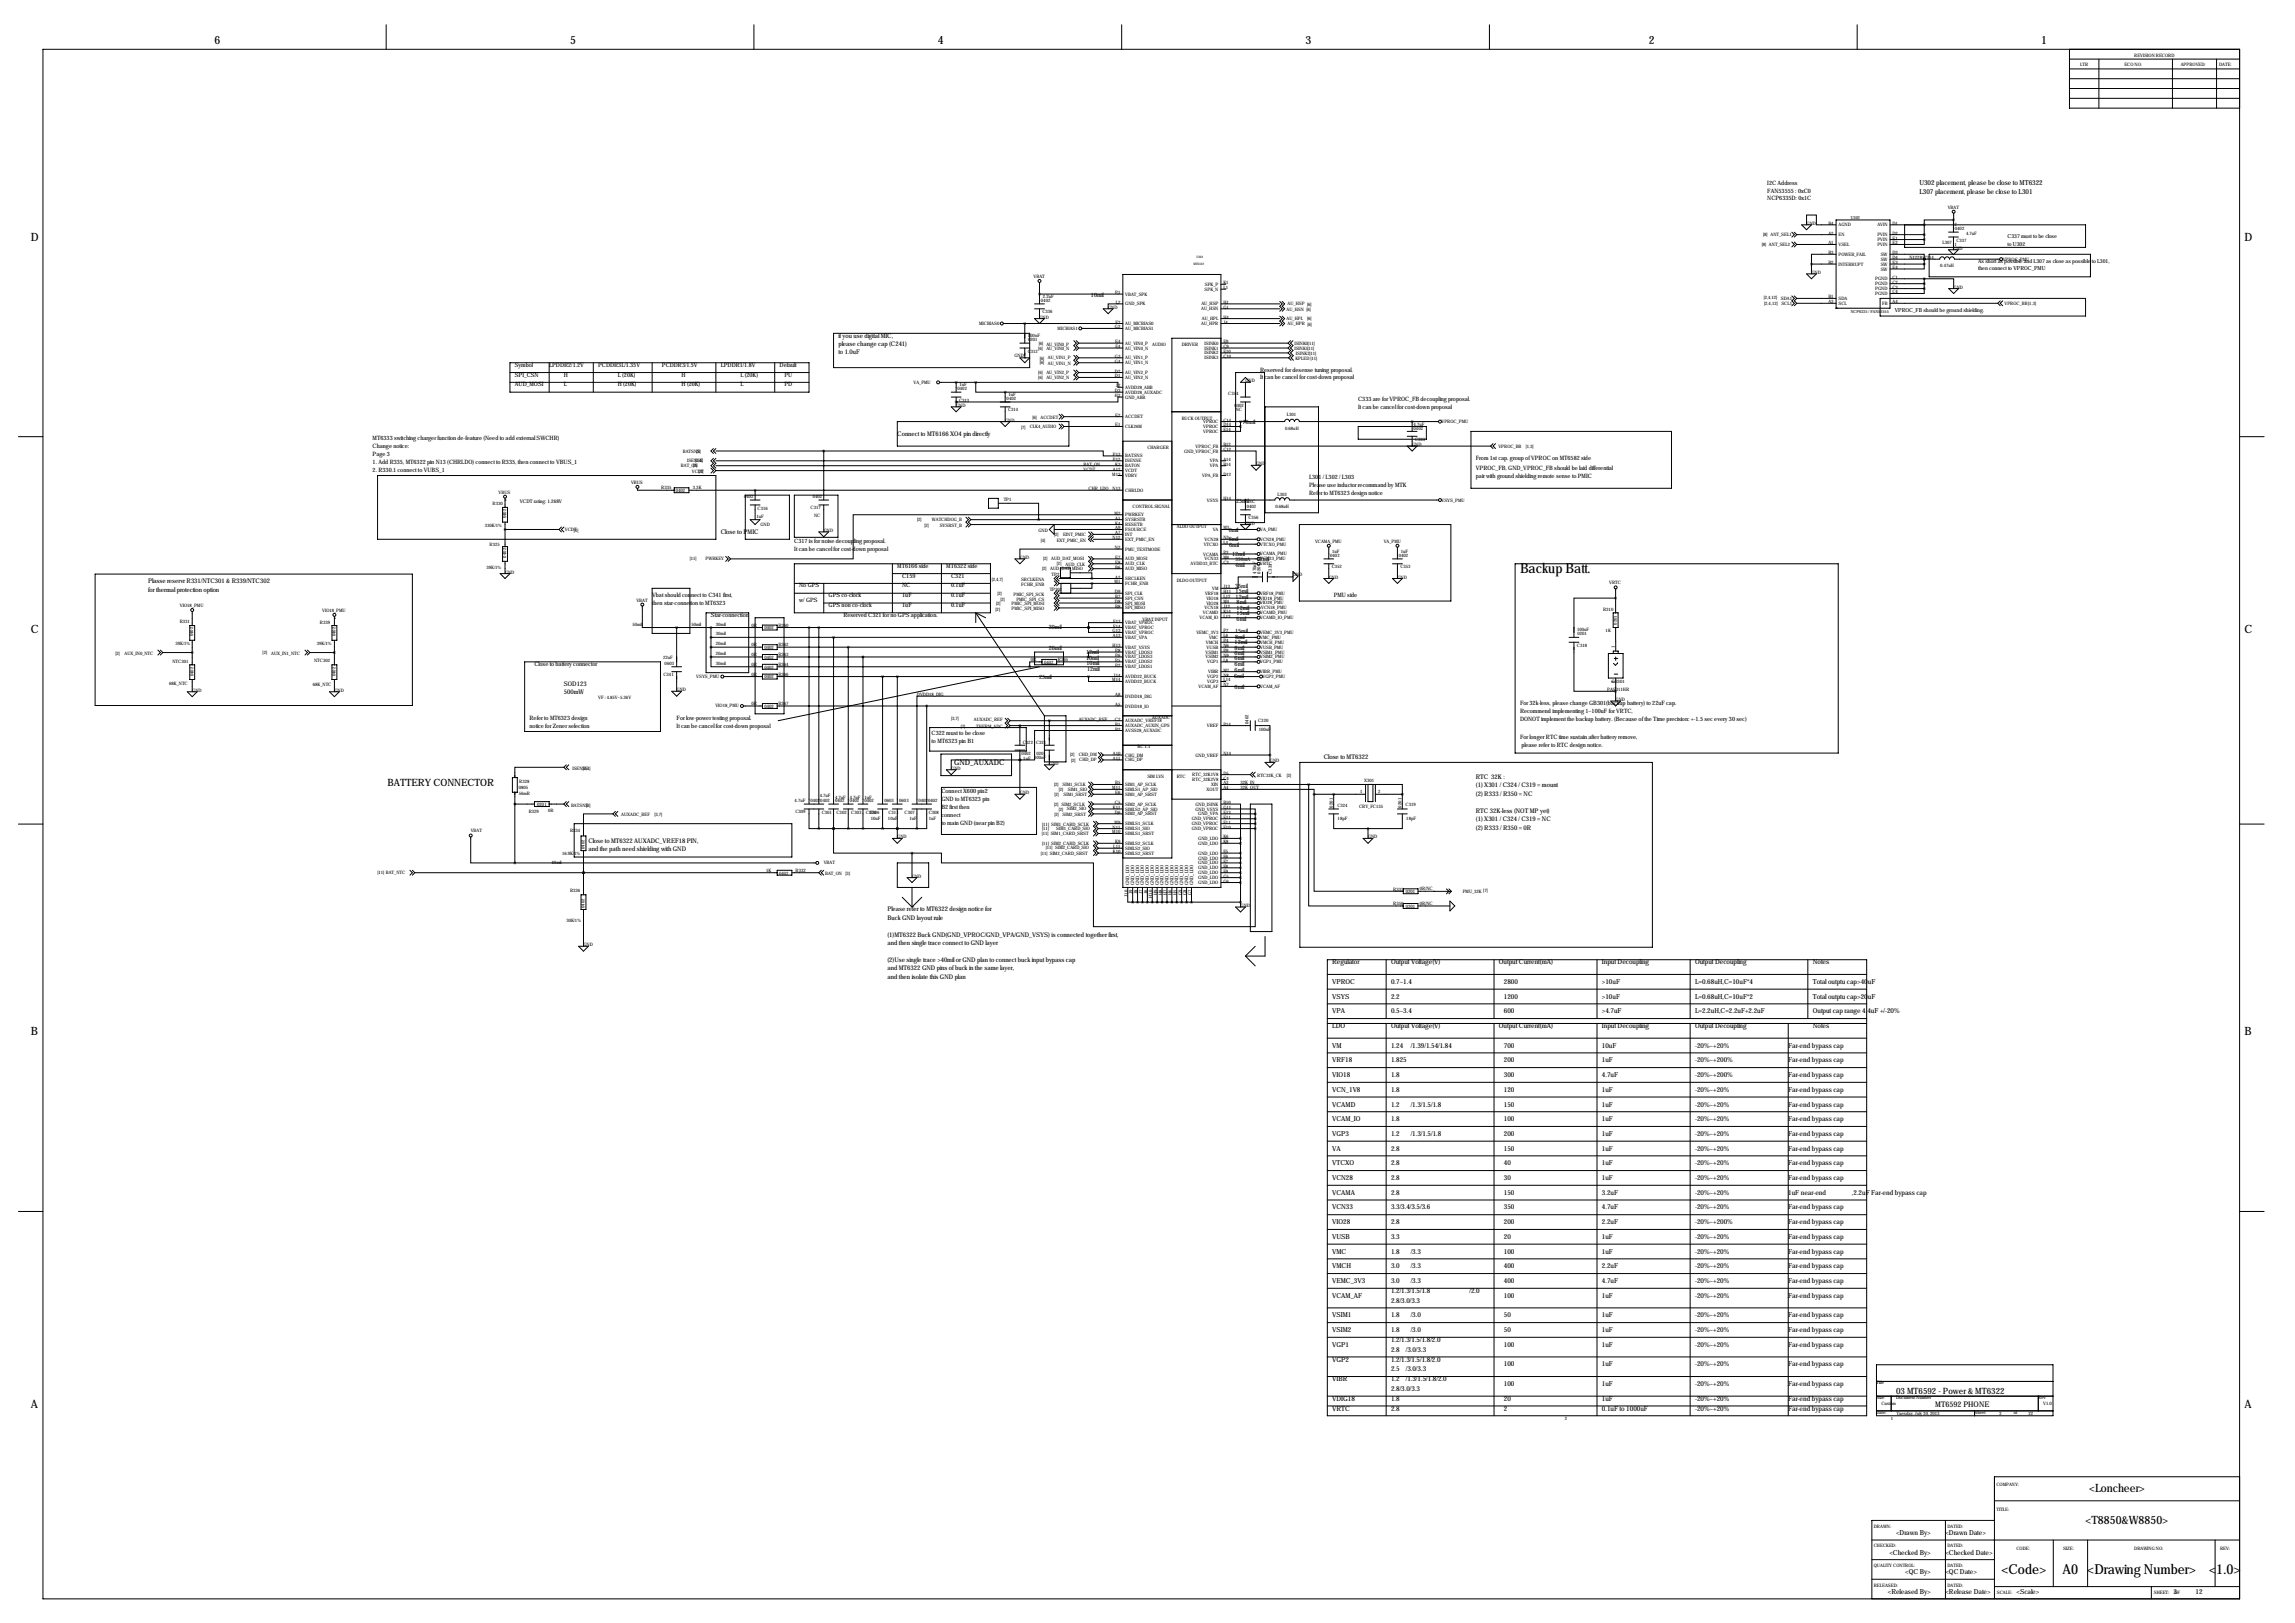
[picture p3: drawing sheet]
<svg xmlns="http://www.w3.org/2000/svg" width="1189mm" height="841mm" viewBox="0 0 1189 841" stroke-linecap="round" stroke-linejoin="round" font-family="sans-serif">
<defs><g id="words">
<g font-size="7.1">
<text x="787" y="297">Backup Batt.</text>
<text x="1037" y="815">&lt;Code&gt;</text>
<text x="1068" y="815">A0 &lt;Drawing Number&gt;</text>
<text x="1144" y="815">&lt;1.0&gt;</text>
</g>
<g font-size="5.9">
<text x="111" y="23">6</text>
<text x="295" y="23">5</text>
<text x="486" y="23">4</text>
<text x="676" y="23">3</text>
<text x="854" y="23">2</text>
<text x="1057" y="23">1</text>
<text x="16" y="125">D</text>
<text x="1163" y="125">D</text>
<text x="16" y="328">C</text>
<text x="1163" y="328">C</text>
<text x="16" y="536">B</text>
<text x="1163" y="536">B</text>
<text x="16" y="729">A</text>
<text x="1163" y="729">A</text>
<text x="1082" y="773">&lt;Loncheer&gt;</text>
<text x="1080" y="790">&lt;T8850&amp;W8850&gt;</text>
</g>
<text font-size="5.2" x="201" y="407">BATTERY CONNECTOR</text>
<text font-size="4.5" x="982" y="722">03 MT6592 - Power &amp; MT6322</text>
<g font-size="4">
<text x="494" y="396">GND_AUXADC</text>
<text x="1003" y="729">MT6592 PHONE</text>
</g>
<g font-size="3.6">
<text x="994" y="96">U302 placement, please be close to MT6322</text>
<text x="994" y="101">L307 placement, please be close to L301</text>
<text x="690" y="499">Regulator</text>
<text x="721" y="499">Output Voltage(V)</text>
<text x="776" y="499">Output Current(mA)</text>
<text x="830" y="499">Input Decoupling</text>
<text x="878" y="499">Output Decoupling</text>
<text x="939" y="499">Notes</text>
<text x="690" y="510">VPROC</text>
<text x="721" y="510">0.7~1.4</text>
<text x="779" y="510">2800</text>
<text x="830" y="510">&gt;10uF</text>
<text x="878" y="510">L=0.68uH,C=10uF*4</text>
<text x="939" y="510">Total outptu cap&gt;40uF</text>
<text x="690" y="517">VSYS</text>
<text x="721" y="517">2.2</text>
<text x="779" y="517">1200</text>
<text x="830" y="517">&gt;10uF</text>
<text x="878" y="517">L=0.68uH,C=10uF*2</text>
<text x="939" y="517">Total outptu cap&gt;20uF</text>
<text x="690" y="525">VPA</text>
<text x="721" y="525">0.5~3.4</text>
<text x="779" y="525">600</text>
<text x="830" y="525">&gt;4.7uF</text>
<text x="878" y="525">L=2.2uH,C=2.2uF+2.2uF</text>
<text x="939" y="525">Output cap range 4.4uF +/-20%</text>
<text x="690" y="533">LDO</text>
<text x="721" y="533">Output Voltage(V)</text>
<text x="776" y="533">Output Current(mA)</text>
<text x="830" y="533">Input Decoupling</text>
<text x="878" y="533">Output Decoupling</text>
<text x="939" y="533">Notes</text>
<text x="690" y="543">VM</text>
<text x="721" y="543">1.24</text>
<text x="731" y="543">/1.39/1.54/1.84</text>
<text x="779" y="543">700</text>
<text x="830" y="543">10uF</text>
<text x="878" y="543">-20%~+20%</text>
<text x="926" y="543">Far-end bypass cap</text>
<text x="690" y="550">VRF18</text>
<text x="721" y="550">1.825</text>
<text x="779" y="550">200</text>
<text x="830" y="550">1uF</text>
<text x="878" y="550">-20%~+200%</text>
<text x="926" y="550">Far-end bypass cap</text>
<text x="690" y="558">VIO18</text>
<text x="721" y="558">1.8</text>
<text x="779" y="558">300</text>
<text x="830" y="558">4.7uF</text>
<text x="878" y="558">-20%~+200%</text>
<text x="926" y="558">Far-end bypass cap</text>
<text x="690" y="566">VCN_1V8</text>
<text x="721" y="566">1.8</text>
<text x="779" y="566">120</text>
<text x="830" y="566">1uF</text>
<text x="878" y="566">-20%~+20%</text>
<text x="926" y="566">Far-end bypass cap</text>
<text x="690" y="573">VCAMD</text>
<text x="721" y="573">1.2</text>
<text x="731" y="573">/1.3/1.5/1.8</text>
<text x="779" y="573">150</text>
<text x="830" y="573">1uF</text>
<text x="878" y="573">-20%~+20%</text>
<text x="926" y="573">Far-end bypass cap</text>
<text x="690" y="581">VCAM_IO</text>
<text x="721" y="581">1.8</text>
<text x="779" y="581">100</text>
<text x="830" y="581">1uF</text>
<text x="878" y="581">-20%~+20%</text>
<text x="926" y="581">Far-end bypass cap</text>
<text x="690" y="588">VGP3</text>
<text x="721" y="588">1.2</text>
<text x="731" y="588">/1.3/1.5/1.8</text>
<text x="779" y="588">200</text>
<text x="830" y="588">1uF</text>
<text x="878" y="588">-20%~+20%</text>
<text x="926" y="588">Far-end bypass cap</text>
<text x="690" y="596">VA</text>
<text x="721" y="596">2.8</text>
<text x="779" y="596">150</text>
<text x="830" y="596">1uF</text>
<text x="878" y="596">-20%~+20%</text>
<text x="926" y="596">Far-end bypass cap</text>
<text x="690" y="604">VTCXO</text>
<text x="721" y="604">2.8</text>
<text x="779" y="604">40</text>
<text x="830" y="604">1uF</text>
<text x="878" y="604">-20%~+20%</text>
<text x="926" y="604">Far-end bypass cap</text>
<text x="690" y="611">VCN28</text>
<text x="721" y="611">2.8</text>
<text x="779" y="611">30</text>
<text x="830" y="611">1uF</text>
<text x="878" y="611">-20%~+20%</text>
<text x="926" y="611">Far-end bypass cap</text>
<text x="690" y="619">VCAMA</text>
<text x="721" y="619">2.8</text>
<text x="779" y="619">150</text>
<text x="830" y="619">3.2uF</text>
<text x="878" y="619">-20%~+20%</text>
<text x="926" y="619">1uF near-end</text>
<text x="959" y="619">,2.2uF Far-end bypass cap</text>
<text x="690" y="626">VCN33</text>
<text x="721" y="626">3.3/3.4/3.5/3.6</text>
<text x="779" y="626">350</text>
<text x="830" y="626">4.7uF</text>
<text x="878" y="626">-20%~+20%</text>
<text x="926" y="626">Far-end bypass cap</text>
<text x="690" y="634">VIO28</text>
<text x="721" y="634">2.8</text>
<text x="779" y="634">200</text>
<text x="830" y="634">2.2uF</text>
<text x="878" y="634">-20%~+200%</text>
<text x="926" y="634">Far-end bypass cap</text>
<text x="690" y="642">VUSB</text>
<text x="721" y="642">3.3</text>
<text x="779" y="642">20</text>
<text x="830" y="642">1uF</text>
<text x="878" y="642">-20%~+20%</text>
<text x="926" y="642">Far-end bypass cap</text>
<text x="690" y="649">VMC</text>
<text x="721" y="649">1.8</text>
<text x="731" y="649">/3.3</text>
<text x="779" y="649">100</text>
<text x="830" y="649">1uF</text>
<text x="878" y="649">-20%~+20%</text>
<text x="926" y="649">Far-end bypass cap</text>
<text x="690" y="657">VMCH</text>
<text x="721" y="657">3.0</text>
<text x="731" y="657">/3.3</text>
<text x="779" y="657">400</text>
<text x="830" y="657">2.2uF</text>
<text x="878" y="657">-20%~+20%</text>
<text x="926" y="657">Far-end bypass cap</text>
<text x="690" y="665">VEMC_3V3</text>
<text x="721" y="665">3.0</text>
<text x="731" y="665">/3.3</text>
<text x="779" y="665">400</text>
<text x="830" y="665">4.7uF</text>
<text x="878" y="665">-20%~+20%</text>
<text x="926" y="665">Far-end bypass cap</text>
<text x="721" y="670">1.2/1.3/1.5/1.8</text>
<text x="761" y="670">/2.0</text>
<text x="690" y="672">VCAM_AF</text>
<text x="721" y="675">2.8/3.0/3.3</text>
<text x="779" y="672">100</text>
<text x="830" y="672">1uF</text>
<text x="878" y="672">-20%~+20%</text>
<text x="926" y="672">Far-end bypass cap</text>
<text x="690" y="682">VSIM1</text>
<text x="721" y="682">1.8</text>
<text x="731" y="682">/3.0</text>
<text x="779" y="682">50</text>
<text x="830" y="682">1uF</text>
<text x="878" y="682">-20%~+20%</text>
<text x="926" y="682">Far-end bypass cap</text>
<text x="690" y="690">VSIM2</text>
<text x="721" y="690">1.8</text>
<text x="731" y="690">/3.0</text>
<text x="779" y="690">50</text>
<text x="830" y="690">1uF</text>
<text x="878" y="690">-20%~+20%</text>
<text x="926" y="690">Far-end bypass cap</text>
<text x="721" y="695">1.2/1.3/1.5/1.8/2.0</text>
<text x="690" y="698">VGP1</text>
<text x="721" y="700">2.8</text>
<text x="728" y="700">/3.0/3.3</text>
<text x="779" y="698">100</text>
<text x="830" y="698">1uF</text>
<text x="878" y="698">-20%~+20%</text>
<text x="926" y="698">Far-end bypass cap</text>
<text x="690" y="705">VGP2</text>
<text x="721" y="705">1.2/1.3/1.5/1.8/2.0</text>
<text x="779" y="708">100</text>
<text x="830" y="708">1uF</text>
<text x="878" y="708">-20%~+20%</text>
<text x="926" y="708">Far-end bypass cap</text>
<text x="721" y="710">2.5</text>
<text x="728" y="710">/3.0/3.3</text>
<text x="690" y="715">VIBR</text>
<text x="721" y="715">1.2</text>
<text x="728" y="715">/1.3/1.5/1.8/2.0</text>
<text x="779" y="718">100</text>
<text x="830" y="718">1uF</text>
<text x="878" y="718">-20%~+20%</text>
<text x="926" y="718">Far-end bypass cap</text>
<text x="690" y="726">VDIG18</text>
<text x="721" y="726">1.8</text>
<text x="721" y="720">2.8/3.0/3.3</text>
<text x="779" y="726">20</text>
<text x="830" y="726">1uF</text>
<text x="878" y="726">-20%~+20%</text>
<text x="926" y="726">Far-end bypass cap</text>
<text x="690" y="731">VRTC</text>
<text x="721" y="731">2.8</text>
<text x="779" y="731">2</text>
<text x="830" y="731">0.1uF to 1000uF</text>
<text x="878" y="731">-20%~+20%</text>
<text x="926" y="731">Far-end bypass cap</text>
<text x="982" y="795">&lt;Drawn By&gt;</text>
<text x="1008" y="795">&lt;Drawn Date&gt;</text>
<text x="979" y="805">&lt;Checked By&gt;</text>
<text x="1008" y="805">&lt;Checked Date&gt;</text>
<text x="987" y="815">&lt;QC By&gt;</text>
<text x="1008" y="815">&lt;QC Date&gt;</text>
<text x="978" y="826">&lt;Released By&gt;</text>
<text x="1008" y="826">&lt;Release Date&gt;</text>
<text x="1045" y="826">&lt;Scale&gt;</text>
<text x="1126" y="826">3</text>
<text x="1137" y="826">12</text>
</g>
<g font-size="3.3">
<text x="434" y="175">if you use digital MIC,</text>
<text x="434" y="179">please change cap (C241)</text>
<text x="434" y="184">to 1.0uF</text>
<text x="465" y="226">Connect to MT6166 XO4 pin directly</text>
<text x="373" y="276">Close to PMIC</text>
<text x="77" y="302">Plasse reservr R331/NTC301 &amp; R339/NTC302</text>
<text x="77" y="306">for thermal protection option</text>
<text x="292" y="355">SOD123</text>
<text x="292" y="360">500mW</text>
<text x="686" y="393">Close to MT6322</text>
<text x="765" y="403">RTC 32K :</text>
<text x="765" y="408">(1) X301 / C324 / C319 = mount</text>
<text x="765" y="412">(2) R333 / R350 = NC</text>
<text x="765" y="421">RTC 32K-less (NOT MP yet)</text>
<text x="765" y="425">(1) X301 / C324 / C319 = NC</text>
<text x="765" y="430">(2) R333 / R350 = 0R</text>
<text x="305" y="436">Close to MT6322 AUXADC_VREF18 PIN,</text>
<text x="305" y="441">and the path need shielding with GND</text>
<text x="460" y="472">Please refer to MT6322 design notice for</text>
<text x="460" y="476">Buck GND layout rule</text>
<text x="460" y="485">(1)MT6322 Buck GND(GND_VPROC/GND_VPA/GND_VSYS) is connected together first,</text>
<text x="460" y="490">and then single trace connect to GND layer</text>
<text x="460" y="498">(2)Use single trace &gt;40mil or GND plan to connect buck input bypass cap</text>
<text x="460" y="503">and MT6322 GND pins of buck in the same layer,</text>
<text x="460" y="507">and then isolate this GND plan</text>
</g>
<g font-size="3.1">
<text x="916" y="96">I2C Address</text>
<text x="916" y="100">FAN53555 : 0xC0</text>
<text x="916" y="104">NCP6335D: 0x1C</text>
<text x="565" y="154">10mil</text>
<text x="267" y="190">Symbol</text>
<text x="284" y="190">LPDDR2/1.2V</text>
<text x="310" y="190">PCDDR3L/1.35V</text>
<text x="343" y="190">PCDDR3/1.5V</text>
<text x="373" y="190">LPDDR1/1.8V</text>
<text x="404" y="190">Default</text>
<text x="267" y="195">SPI_CSN</text>
<text x="292" y="195">H</text>
<text x="320" y="195">L (20K)</text>
<text x="353" y="195">H</text>
<text x="384" y="195">L (20K)</text>
<text x="406" y="195">PU</text>
<text x="653" y="192">Reserved for desense tuning proposal.</text>
<text x="653" y="197">It can be cancel for cost-down proposal</text>
<text x="267" y="200">AUD_MOSI</text>
<text x="292" y="200">L</text>
<text x="320" y="200">H (20K)</text>
<text x="353" y="200">H (20K)</text>
<text x="384" y="200">L</text>
<text x="406" y="200">PD</text>
<text x="704" y="208">C333 are for VPROC_FB decoupling proposal.</text>
<text x="704" y="212">It can be cancel for cost-down proposal</text>
<text x="644" y="220">70mil</text>
<text x="193" y="228">MT6333 switching charger function de-feature (Need to add external SWCHR)</text>
<text x="193" y="232">Change notice:</text>
<text x="193" y="236">Page 3</text>
<text x="765" y="238">From 1st cap. group of VPROC on MT6582 side</text>
<text x="193" y="240">1. Add R335, MT6322 pin N13 (CHRLDO) connect to R335, then connect to VBUS_1</text>
<text x="193" y="244">2. R330.1 connect to VUBS_1</text>
<text x="765" y="243">VPROC_FB, GND_VPROC_FB should be laid differential</text>
<text x="678" y="248">L301 / L302 / L303</text>
<text x="765" y="247">pair with ground shielding remote sense to PMIC</text>
<text x="678" y="252">Please use inductor recommand by MTK</text>
<text x="678" y="256">Refer to MT6323 design notice</text>
<text x="640" y="261">25mil</text>
<text x="637" y="276">6mil</text>
<text x="411" y="281">C317 is for noise decoupling proposal.</text>
<text x="637" y="280">8mil</text>
<text x="411" y="285">It can be cancel for cost-down proposal</text>
<text x="637" y="283">6mil</text>
<text x="638" y="288">12mil</text>
<text x="640" y="294">4mil</text>
<text x="651" y="291">12mil</text>
<text x="465" y="294">MT6166 side</text>
<text x="467" y="299">C159</text>
<text x="490" y="294">MT6322 side</text>
<text x="493" y="299">C321</text>
<text x="414" y="304">No GPS</text>
<text x="467" y="304">NC</text>
<text x="493" y="304">0.1uF</text>
<text x="640" y="305">35mil</text>
<text x="338" y="309">Vbat should connect to C341 first,</text>
<text x="414" y="312">w/ GPS</text>
<text x="429" y="309">GPS co-clock</text>
<text x="467" y="309">1uF</text>
<text x="493" y="309">0.1uF</text>
<text x="640" y="307">15mil</text>
<text x="640" y="310">12mil</text>
<text x="691" y="309">PMU side</text>
<text x="338" y="313">then star-connetion to MT6323</text>
<text x="429" y="314">GPS non co-clock</text>
<text x="467" y="314">1uF</text>
<text x="493" y="314">0.1uF</text>
<text x="641" y="313">8mil</text>
<text x="641" y="316">12mil</text>
<text x="368" y="319">Star-connection</text>
<text x="437" y="319">Reserved C321 for no GPS application.</text>
<text x="641" y="319">15mil</text>
<text x="641" y="321">6mil</text>
<text x="543" y="326">30mil</text>
<text x="640" y="328">15mil</text>
<text x="640" y="334">12mil</text>
<text x="640" y="331">8mil</text>
<text x="543" y="336">20mil</text>
<text x="563" y="339">12mil</text>
<text x="563" y="342">10mil</text>
<text x="640" y="336">8mil</text>
<text x="640" y="339">6mil</text>
<text x="277" y="345">Close to battery connector</text>
<text x="563" y="345">10mil</text>
<text x="563" y="347">12mil</text>
<text x="640" y="342">6mil</text>
<text x="640" y="345">6mil</text>
<text x="538" y="352">25mil</text>
<text x="639" y="351">6mil</text>
<text x="640" y="348">6mil</text>
<text x="640" y="357">6mil</text>
<text x="787" y="365">For 32k-less, please change GB301(backup battery) to 22uF cap.</text>
<text x="787" y="369">Recommend implementing 1~100uF for VRTC,</text>
<text x="274" y="373">Refer to MT6323 design</text>
<text x="274" y="377">notice for Zener selection</text>
<text x="351" y="373">For low-power testing proposal.</text>
<text x="351" y="377">It can be cancel for cost-down proposal</text>
<text x="787" y="373">DONOT implement the backup battery. (Because of the Time precision: +-1.5 sec every 30 sec)</text>
<text x="483" y="381">C322 must to be close</text>
<text x="787" y="383">For longer RTC time sustain after battery remove,</text>
<text x="483" y="385">to MT6323 pin B1</text>
<text x="788" y="387">please refer to RTC design notice.</text>
<text x="488" y="411">Connect X600 pin2</text>
<text x="488" y="415">GND to MT6323 pin</text>
<text x="488" y="419">B2 first then</text>
<text x="488" y="423">connect</text>
<text x="488" y="427">to main GND (near pin B2)</text>
</g>
<g font-size="2.8">
<text x="1040" y="123">C337 must to be close</text>
<text x="1040" y="127">to U302</text>
<text x="1025" y="136">As short as possible and L307 as close as possible to L301,</text>
<text x="1025" y="140">then connect to VPROC_PMU</text>
<text x="982" y="162">VPROC_FB should be ground shielding.</text>
</g>
<g font-size="2.6">
<text x="269" y="261">VCDT rating: 1.268V</text>
<text x="640" y="291">350mA</text>
</g>
<g font-size="2.4">
<text x="1106" y="29">REVISION RECORD</text>
<text x="1078" y="34">LTR</text>
<text x="1100" y="34">ECO NO:</text>
<text x="1130" y="34">APPROVED:</text>
<text x="1150" y="34">DATE:</text>
<text x="1009" y="108">VBAT</text>
<text x="936" y="116">GND</text>
<text x="947" y="116">B4</text>
<text x="952" y="117">AGND</text>
<text x="973" y="117">AVIN</text>
<text x="980" y="116">D1</text>
<text x="1012" y="117">2</text>
<text x="1013" y="119">0402</text>
<text x="913" y="122">[8] ANT_SEL1</text>
<text x="947" y="122">A2</text>
<text x="952" y="122">EN</text>
<text x="973" y="122">PVIN</text>
<text x="973" y="125">PVIN</text>
<text x="980" y="122">D2</text>
<text x="980" y="124">E1</text>
<text x="1013" y="125">C337</text>
<text x="1018" y="122">4.7uF</text>
<text x="913" y="127">[8] ANT_SEL2</text>
<text x="947" y="127">A1</text>
<text x="947" y="132">B3</text>
<text x="952" y="127">VSEL</text>
<text x="973" y="127">PVIN</text>
<text x="980" y="132">D3</text>
<text x="980" y="127">E2</text>
<text x="1006" y="127">L307</text>
<text x="1012" y="129">GND</text>
<text x="1012" y="128">1</text>
<text x="947" y="137">B2</text>
<text x="952" y="138">INTERRUPT</text>
<text x="952" y="132">POWER_FAIL</text>
<text x="974" y="132">SW</text>
<text x="974" y="135">SW</text>
<text x="974" y="138">SW</text>
<text x="980" y="134">D4</text>
<text x="980" y="137">E3</text>
<text x="989" y="134">N122857314</text>
<text x="1037" y="135">VPROC_PMU</text>
<text x="535" y="144">VBAT</text>
<text x="938" y="142">GND</text>
<text x="974" y="140">SW</text>
<text x="980" y="139">E4</text>
<text x="1005" y="138">0.47uH</text>
<text x="624" y="148">SPK_P</text>
<text x="634" y="147">K1</text>
<text x="634" y="150">L1</text>
<text x="971" y="145">PGND</text>
<text x="971" y="148">PGND</text>
<text x="980" y="144">C1</text>
<text x="980" y="147">C2</text>
<text x="980" y="149">C3</text>
<text x="1012" y="149">GND</text>
<text x="540" y="154">2.2uF</text>
<text x="578" y="152">P1</text>
<text x="583" y="153">VBAT_SPK</text>
<text x="624" y="151">SPK_N</text>
<text x="914" y="155">[2,4,12]</text>
<text x="923" y="155">SDA1</text>
<text x="947" y="155">B1</text>
<text x="952" y="155">SDA</text>
<text x="971" y="150">PGND</text>
<text x="971" y="153">PGND</text>
<text x="980" y="152">C4</text>
<text x="539" y="156">0402</text>
<text x="574" y="160">GND</text>
<text x="578" y="157">L2</text>
<text x="583" y="158">GND_SPK</text>
<text x="622" y="161">AU_HSN</text>
<text x="622" y="158">AU_HSP</text>
<text x="634" y="157">H1</text>
<text x="634" y="160">G1</text>
<text x="666" y="161">AU_HSN [6]</text>
<text x="667" y="158">AU_HSP [6]</text>
<text x="914" y="158">[2,4,12]</text>
<text x="923" y="158">SCL1</text>
<text x="947" y="157">A3</text>
<text x="952" y="158">SCL</text>
<text x="975" y="158">FB</text>
<text x="980" y="157">A4</text>
<text x="1038" y="158">VPROC_BB[1,3]</text>
<text x="538" y="165">GND</text>
<text x="540" y="162">C336</text>
<text x="578" y="168">F2</text>
<text x="623" y="166">AU_HPL</text>
<text x="634" y="165">H4</text>
<text x="634" y="168">J4</text>
<text x="666" y="166">AU_HPL</text>
<text x="677" y="166">[6]</text>
<text x="507" y="168">MICBIAS0</text>
<text x="548" y="171">MICBIAS1</text>
<text x="578" y="170">G2</text>
<text x="583" y="168">AU_MICBIAS0</text>
<text x="583" y="171">AU_MICBIAS1</text>
<text x="622" y="168">AU_HPR</text>
<text x="667" y="169">AU_HPR [6]</text>
<text x="532" y="174">100nF</text>
<text x="533" y="177">0201</text>
<text x="538" y="179">[6] AU_VIN0_P</text>
<text x="578" y="178">E4</text>
<text x="583" y="179">AU_VIN0_P</text>
<text x="597" y="179">AUDIO</text>
<text x="612" y="179">DRIVER</text>
<text x="624" y="179">ISINK0</text>
<text x="634" y="178">E9</text>
<text x="671" y="179">ISINK0[11]</text>
<text x="526" y="185">GND</text>
<text x="532" y="183">C312</text>
<text x="538" y="181">[6]</text>
<text x="542" y="182">AU_VIN0_N</text>
<text x="578" y="185">G3</text>
<text x="578" y="180">F4</text>
<text x="583" y="181">AU_VIN0_N</text>
<text x="624" y="181">ISINK1</text>
<text x="624" y="184">ISINK2</text>
<text x="634" y="180">C9</text>
<text x="634" y="183">E10</text>
<text x="634" y="185">C10</text>
<text x="671" y="181">ISINK1[11]</text>
<text x="671" y="184">ISINK2[11]</text>
<text x="539" y="186">[6]</text>
<text x="539" y="189">[6]</text>
<text x="543" y="186">AU_VIN1_P</text>
<text x="543" y="189">AU_VIN1_N</text>
<text x="578" y="188">G4</text>
<text x="583" y="186">AU_VIN1_P</text>
<text x="583" y="189">AU_VIN1_N</text>
<text x="624" y="186">ISINK3</text>
<text x="671" y="186">KPLED[11]</text>
<text x="538" y="194">[6]</text>
<text x="538" y="196">[6]</text>
<text x="542" y="193">AU_VIN2_P</text>
<text x="542" y="197">AU_VIN2_N</text>
<text x="578" y="193">D2</text>
<text x="578" y="196">D1</text>
<text x="583" y="194">AU_VIN2_P</text>
<text x="583" y="196">AU_VIN2_N</text>
<text x="473" y="199">VA_PMU</text>
<text x="496" y="202">0402</text>
<text x="497" y="200">1uF</text>
<text x="578" y="203">D3</text>
<text x="578" y="201">J2</text>
<text x="583" y="204">AVDD28_AUXADC</text>
<text x="583" y="201">AVDD28_ABB</text>
<text x="645" y="198">GND</text>
<text x="497" y="208">C313</text>
<text x="521" y="207">0402</text>
<text x="522" y="205">1uF</text>
<text x="578" y="206">H2</text>
<text x="583" y="206">GND_ABB</text>
<text x="636" y="205">C354</text>
<text x="495" y="211">GND</text>
<text x="522" y="213">C314</text>
<text x="578" y="216">E2</text>
<text x="640" y="211">0402</text>
<text x="640" y="213">NC</text>
<text x="667" y="215">L301</text>
<text x="521" y="218">GND</text>
<text x="533" y="222">CLK4_AUDIO</text>
<text x="535" y="217">[6]</text>
<text x="539" y="217">ACCDET</text>
<text x="578" y="221">E1</text>
<text x="583" y="222">CLK26M</text>
<text x="583" y="217">ACCDET</text>
<text x="612" y="217">BUCK OUTPUT</text>
<text x="623" y="222">VPROC</text>
<text x="623" y="219">VPROC</text>
<text x="634" y="221">D14</text>
<text x="634" y="218">C14</text>
<text x="732" y="221">4.7uF</text>
<text x="747" y="219">VPROC_PMU</text>
<text x="529" y="222">[7]</text>
<text x="623" y="224">VPROC</text>
<text x="634" y="223">E14</text>
<text x="666" y="222">0.68uH</text>
<text x="732" y="222">0402</text>
<text x="594" y="233">CHARGER</text>
<text x="619" y="232">VPROC_FB</text>
<text x="634" y="231">B12</text>
<text x="634" y="234">C12</text>
<text x="732" y="231">GND</text>
<text x="733" y="228">C333</text>
<text x="776" y="232">VPROC_BB</text>
<text x="790" y="232">[1,3]</text>
<text x="354" y="235">BATSNS</text>
<text x="356" y="239">ISENSE</text>
<text x="360" y="239">[3,4]</text>
<text x="361" y="235">[3]</text>
<text x="576" y="239">P12</text>
<text x="576" y="236">P13</text>
<text x="583" y="239">ISENSE</text>
<text x="583" y="237">BATSNS</text>
<text x="613" y="234">GND_VPROC_FB</text>
<text x="627" y="239">VPA</text>
<text x="634" y="239">A14</text>
<text x="353" y="242">BAT_ON</text>
<text x="358" y="245">VCDT</text>
<text x="359" y="242">[3]</text>
<text x="362" y="245">[3]</text>
<text x="561" y="241">BAT_ON</text>
<text x="561" y="244">VCDT</text>
<text x="576" y="244">A12</text>
<text x="578" y="241">K3</text>
<text x="583" y="245">VCDT</text>
<text x="583" y="242">BATON</text>
<text x="627" y="242">VPA</text>
<text x="634" y="241">B14</text>
<text x="651" y="241">GND</text>
<text x="327" y="251">VBUS</text>
<text x="576" y="246">M13</text>
<text x="583" y="247">VDRV</text>
<text x="623" y="247">VPA_FB</text>
<text x="634" y="246">D12</text>
<text x="258" y="256">VBUS</text>
<text x="343" y="253">R335</text>
<text x="350" y="255">0402</text>
<text x="359" y="253">3.3K</text>
<text x="564" y="254">CHR_LDO</text>
<text x="576" y="254">N13</text>
<text x="583" y="255">CHRLDO</text>
<text x="662" y="257">L303</text>
<text x="255" y="262">R330</text>
<text x="386" y="258">0402</text>
<text x="420" y="264">C317</text>
<text x="421" y="258">0402</text>
<text x="520" y="259">TP1</text>
<text x="587" y="263">CONTROL SIGNAL</text>
<text x="625" y="260">VSYS</text>
<text x="634" y="259">H14</text>
<text x="646" y="263">0402</text>
<text x="647" y="261">NC</text>
<text x="661" y="263">0.68uH</text>
<text x="747" y="260">VSYS_PMU</text>
<text x="262" y="268" transform="rotate(-90 262 268)">0402</text>
<text x="392" y="268">1uF</text>
<text x="392" y="264">C316</text>
<text x="422" y="268">NC</text>
<text x="475" y="270">[2]</text>
<text x="483" y="270">WATCHDOG_B</text>
<text x="577" y="267">M2</text>
<text x="578" y="269">A1</text>
<text x="583" y="267">PWRKEY</text>
<text x="583" y="270">SYSRSTB</text>
<text x="647" y="269">C356</text>
<text x="251" y="273">330K/1%</text>
<text x="293" y="275">VCDT</text>
<text x="297" y="275">[3]</text>
<text x="394" y="272">GND</text>
<text x="427" y="276">GND</text>
<text x="479" y="273">[2]</text>
<text x="487" y="273">SYSRST_B</text>
<text x="538" y="276">GND</text>
<text x="578" y="272">K4</text>
<text x="578" y="274">A9</text>
<text x="583" y="273">RESETB</text>
<text x="583" y="275">FSOURCE</text>
<text x="610" y="273">ALDO OUTPUT</text>
<text x="628" y="275">VA</text>
<text x="634" y="274">M3</text>
<text x="645" y="272">GND</text>
<text x="653" y="275">VA_PMU</text>
<text x="539" y="281">[4]</text>
<text x="546" y="278">[2]</text>
<text x="547" y="281">EXT_PMIC_EN</text>
<text x="551" y="278">EINT_PMIC</text>
<text x="576" y="279">N12</text>
<text x="578" y="277">A7</text>
<text x="583" y="278">INT</text>
<text x="583" y="280">EXT_PMIC_EN</text>
<text x="624" y="280">VCN28</text>
<text x="634" y="282">L4</text>
<text x="634" y="279">N3</text>
<text x="653" y="280">VCN28_PMU</text>
<text x="681" y="281">VCAMA_PMU</text>
<text x="717" y="281">VA_PMU</text>
<text x="254" y="283">R325</text>
<text x="578" y="284">N2</text>
<text x="583" y="285">PMU_TESTMODE</text>
<text x="623" y="288">VCAMA</text>
<text x="624" y="283">VTCXO</text>
<text x="634" y="287">P3</text>
<text x="653" y="283">VTCXO_PMU</text>
<text x="653" y="288">VCAMA_PMU</text>
<text x="690" y="286">1uF</text>
<text x="726" y="286">1uF</text>
<text x="262" y="289" transform="rotate(-90 262 289)">0402</text>
<text x="357" y="290">[11]</text>
<text x="366" y="290">PWRKEY</text>
<text x="528" y="289">GND</text>
<text x="540" y="290">[2]</text>
<text x="545" y="290">AUD_DAT_MOSI</text>
<text x="548" y="293">[2]</text>
<text x="552" y="293">AUD_CLK</text>
<text x="578" y="289">E7</text>
<text x="578" y="292">E8</text>
<text x="583" y="290">AUD_MOSI</text>
<text x="583" y="293">AUD_CLK</text>
<text x="617" y="293">AVDD33_RTC</text>
<text x="624" y="290">VCN33</text>
<text x="634" y="289">M6</text>
<text x="634" y="292">C3</text>
<text x="653" y="293">VRTC</text>
<text x="653" y="290">VCN33_PMU</text>
<text x="689" y="289">0402</text>
<text x="725" y="289">0402</text>
<text x="252" y="295">39K/1%</text>
<text x="262" y="297">GND</text>
<text x="540" y="295">[2]</text>
<text x="544" y="295">AUD_DAT_MISO</text>
<text x="545" y="298">TP2</text>
<text x="578" y="300">A2</text>
<text x="578" y="295">B6</text>
<text x="583" y="295">AUD_MISO</text>
<text x="651" y="297" transform="rotate(-90 651 297)">470nF</text>
<text x="653" y="297" transform="rotate(-90 653 297)">0201</text>
<text x="659" y="297" transform="rotate(-90 659 297)">C335</text>
<text x="670" y="299">GND</text>
<text x="688" y="300">GND</text>
<text x="690" y="294">C352</text>
<text x="724" y="300">GND</text>
<text x="725" y="294">C353</text>
<text x="514" y="301">[2,4,7]</text>
<text x="529" y="301">SRCLKENA</text>
<text x="529" y="303">FCHR_ENB</text>
<text x="577" y="302">M1</text>
<text x="583" y="300">SRCLKEN</text>
<text x="583" y="303">FCHR_ENB</text>
<text x="610" y="301">DLDO OUTPUT</text>
<text x="628" y="306">VM</text>
<text x="634" y="305">J13</text>
<text x="834" y="303">VRTC</text>
<text x="330" y="312">VBAT</text>
<text x="517" y="308">[2]</text>
<text x="518" y="311">[2]</text>
<text x="525" y="309">PMIC_SPI_SCK</text>
<text x="526" y="311">PMIC_SPI_CS</text>
<text x="544" y="306">TP301</text>
<text x="578" y="307">D9</text>
<text x="578" y="310">B7</text>
<text x="583" y="308">SPI_CLK</text>
<text x="583" y="311">SPI_CSN</text>
<text x="624" y="308">VRF18</text>
<text x="625" y="311">VIO18</text>
<text x="634" y="307">H11</text>
<text x="634" y="310">L12</text>
<text x="653" y="308">VRF18_PMU</text>
<text x="653" y="311">VIO18_PMU</text>
<text x="93" y="314">VIO18_PMU</text>
<text x="167" y="317">VIO18_PMU</text>
<text x="516" y="316">[2]</text>
<text x="516" y="313">[2]</text>
<text x="524" y="314">PMIC_SPI_MOSI</text>
<text x="524" y="316">PMIC_SPI_MISO</text>
<text x="578" y="312">D8</text>
<text x="578" y="315">B8</text>
<text x="583" y="313">SPI_MOSI</text>
<text x="583" y="316">SPI_MISO</text>
<text x="624" y="316">VCN18</text>
<text x="625" y="313">VIO28</text>
<text x="634" y="312">M4</text>
<text x="634" y="317">K14</text>
<text x="634" y="315">J12</text>
<text x="653" y="313">VIO28_PMU</text>
<text x="653" y="316">VCN18_PMU</text>
<text x="830" y="317">R310</text>
<text x="93" y="323">R331</text>
<text x="166" y="323">R339</text>
<text x="577" y="323">F13</text>
<text x="583" y="323">VBAT_VPROC</text>
<text x="592" y="322">VBAT INPUT</text>
<text x="621" y="321">VCAM_IO</text>
<text x="623" y="318">VCAMD</text>
<text x="634" y="320">L13</text>
<text x="653" y="318">VCAMD_PMU</text>
<text x="653" y="321">VCAMD_IO_PMU</text>
<text x="837" y="324" transform="rotate(-90 837 324)">0201</text>
<text x="100" y="330" transform="rotate(-90 100 330)">0402</text>
<text x="174" y="330" transform="rotate(-90 174 330)">0402</text>
<text x="328" y="324">50mil</text>
<text x="358" y="324">50mil</text>
<text x="371" y="324">30mil</text>
<text x="371" y="329">30mil</text>
<text x="389" y="325">0R</text>
<text x="396" y="326">0402</text>
<text x="403" y="325">R360</text>
<text x="576" y="328">G13</text>
<text x="577" y="325">F14</text>
<text x="583" y="326">VBAT_VPROC</text>
<text x="583" y="328">VBAT_VPROC</text>
<text x="620" y="328">VEMC_3V3</text>
<text x="634" y="328">P7</text>
<text x="653" y="328">VEMC_3V3_PMU</text>
<text x="817" y="327">100nF</text>
<text x="817" y="329">0201</text>
<text x="832" y="327">1K</text>
<text x="91" y="334">39K/1%</text>
<text x="164" y="334">39K/1%</text>
<text x="371" y="334">20mil</text>
<text x="389" y="335">0R</text>
<text x="403" y="335">R362</text>
<text x="576" y="335">H13</text>
<text x="576" y="330">A13</text>
<text x="583" y="331">VBAT_VPA</text>
<text x="625" y="333">VMCH</text>
<text x="626" y="331">VMC</text>
<text x="634" y="330">L6</text>
<text x="634" y="333">P4</text>
<text x="634" y="335">N6</text>
<text x="653" y="331">VMC_PMU</text>
<text x="653" y="333">VMCH_PMU</text>
<text x="653" y="336">VUSB_PMU</text>
<text x="817" y="335">C318</text>
<text x="836" y="336" transform="rotate(-90 836 336)">1</text>
<text x="60" y="339">[2]</text>
<text x="65" y="339">AUX_IN0_NTC</text>
<text x="136" y="339">[2]</text>
<text x="140" y="339">AUX_IN1_NTC</text>
<text x="343" y="341">22uF</text>
<text x="371" y="339">20mil</text>
<text x="389" y="340">0R</text>
<text x="396" y="341">0402</text>
<text x="396" y="336">0402</text>
<text x="403" y="340">R363</text>
<text x="578" y="340">P6</text>
<text x="578" y="338">P8</text>
<text x="583" y="336">VBAT_VSYS</text>
<text x="583" y="341">VBAT_LDOS3</text>
<text x="583" y="339">VBAT_LDOS3</text>
<text x="625" y="339">VSIM1</text>
<text x="625" y="341">VSIM2</text>
<text x="625" y="336">VUSB</text>
<text x="634" y="338">P9</text>
<text x="634" y="340">N9</text>
<text x="653" y="339">VSIM1_PMU</text>
<text x="653" y="341">VSIM2_PMU</text>
<text x="89" y="343">NTC301</text>
<text x="163" y="343">NTC302</text>
<text x="344" y="344">0603</text>
<text x="371" y="344">30mil</text>
<text x="389" y="345">0R</text>
<text x="396" y="346">0402</text>
<text x="403" y="345">R364</text>
<text x="534" y="342">0R</text>
<text x="541" y="344">0402</text>
<text x="548" y="342">R365</text>
<text x="578" y="343">P5</text>
<text x="578" y="345">P2</text>
<text x="583" y="344">VBAT_LDOS2</text>
<text x="583" y="346">VBAT_LDOS1</text>
<text x="625" y="344">VGP1</text>
<text x="634" y="343">L8</text>
<text x="634" y="348">M7</text>
<text x="653" y="344">VGP1_PMU</text>
<text x="100" y="350" transform="rotate(-90 100 350)">0402</text>
<text x="174" y="350" transform="rotate(-90 174 350)">0402</text>
<text x="344" y="350">C341</text>
<text x="361" y="351">VSYS_PMU</text>
<text x="389" y="350">0R</text>
<text x="396" y="351">0402</text>
<text x="403" y="350">R366</text>
<text x="576" y="353">M14</text>
<text x="577" y="350">J14</text>
<text x="583" y="351">AVDD22_BUCK</text>
<text x="583" y="354">AVDD22_BUCK</text>
<text x="625" y="351">VGP2</text>
<text x="625" y="354">VGP3</text>
<text x="626" y="349">VIBR</text>
<text x="634" y="350">N8</text>
<text x="634" y="353">L14</text>
<text x="653" y="349">VIBR_PMU</text>
<text x="654" y="351">VGP2_PMU</text>
<text x="835" y="354">GB301</text>
<text x="836" y="354" transform="rotate(-90 836 354)">2</text>
<text x="88" y="355">68K_NTC</text>
<text x="100" y="358">GND</text>
<text x="162" y="356">68K_NTC</text>
<text x="173" y="358">GND</text>
<text x="351" y="358">GND</text>
<text x="621" y="356">VCAM_AF</text>
<text x="634" y="356">N7</text>
<text x="653" y="356">VCAM_AF</text>
<text x="833" y="358">PAS311HR</text>
<text x="310" y="362">VF : 4.85V~5.36V</text>
<text x="389" y="365">0R</text>
<text x="403" y="365">R367</text>
<text x="475" y="361">DVDD18_DIG</text>
<text x="578" y="366">A5</text>
<text x="578" y="361">A8</text>
<text x="583" y="361">DVDD18_DIG</text>
<text x="837" y="363">GND</text>
<text x="371" y="366">VIO18_PMU</text>
<text x="396" y="367">0402</text>
<text x="583" y="366">DVDD18_IO</text>
<text x="493" y="373">[3,7]</text>
<text x="498" y="377">[7]</text>
<text x="504" y="373">AUXADC_REF</text>
<text x="506" y="377">THERM_ADC</text>
<text x="559" y="373">AUXADC_REF</text>
<text x="578" y="373">C2</text>
<text x="578" y="376">B1</text>
<text x="583" y="374">AUXADC_VREF18</text>
<text x="583" y="377">AUXADC_AUXIN_GPS</text>
<text x="597" y="372">AUXADC</text>
<text x="625" y="377">VREF</text>
<text x="634" y="376">P14</text>
<text x="647" y="375" transform="rotate(-90 647 375)">0402</text>
<text x="652" y="374">C320</text>
<text x="578" y="378">B2</text>
<text x="583" y="379">AVSS28_AUXADC</text>
<text x="652" y="379">100nF</text>
<text x="530" y="385">C322</text>
<text x="537" y="385">C321</text>
<text x="589" y="388">BC 1.1</text>
<text x="529" y="391">0402</text>
<text x="530" y="393">1uF</text>
<text x="536" y="393">100nF</text>
<text x="537" y="391">0201</text>
<text x="554" y="391">[2]</text>
<text x="555" y="394">[2]</text>
<text x="559" y="392">CHD_DM</text>
<text x="559" y="394">CHD_DP</text>
<text x="576" y="394">A11</text>
<text x="576" y="391">A10</text>
<text x="583" y="394">CHG_DP</text>
<text x="583" y="392">CHG_DM</text>
<text x="619" y="392">GND_VREF</text>
<text x="634" y="391">N14</text>
<text x="658" y="395">GND</text>
<text x="297" y="399">ISENSE</text>
<text x="302" y="399">[3,4]</text>
<text x="493" y="399">GND</text>
<text x="544" y="396">GND</text>
<text x="634" y="401">D5</text>
<text x="269" y="406">R328</text>
<text x="546" y="407">[2]</text>
<text x="550" y="407">SIM1_SCLK</text>
<text x="578" y="406">B5</text>
<text x="583" y="407">SIM1_AP_SCLK</text>
<text x="594" y="403">SIM LVS</text>
<text x="610" y="403">RTC</text>
<text x="618" y="402">RTC_32K1V8</text>
<text x="618" y="405">RTC_32K2V8</text>
<text x="627" y="407">XIN</text>
<text x="634" y="406">A3</text>
<text x="634" y="404">C4</text>
<text x="643" y="406">32K_IN</text>
<text x="651" y="402">RTC32K_CK</text>
<text x="667" y="402">[2]</text>
<text x="707" y="405">X301</text>
<text x="269" y="409">0805</text>
<text x="269" y="412">56mR</text>
<text x="425" y="413">4.7uF</text>
<text x="433" y="414">4.7uF</text>
<text x="440" y="414">4.7uF</text>
<text x="448" y="414">1uF</text>
<text x="528" y="411">GND</text>
<text x="546" y="412">[2]</text>
<text x="549" y="410">[2]</text>
<text x="551" y="412">SIM1_SRST</text>
<text x="553" y="410">SIM1_SIO</text>
<text x="576" y="409">M11</text>
<text x="578" y="411">E6</text>
<text x="583" y="410">SIMLS1_AP_SIO</text>
<text x="583" y="412">SIM1_AP_SRST</text>
<text x="625" y="410">XOUT</text>
<text x="634" y="409">A4</text>
<text x="643" y="409">32K_OUT</text>
<text x="705" y="411">1</text>
<text x="714" y="411">2</text>
<text x="278" y="418">0201</text>
<text x="296" y="418">BATSNS</text>
<text x="304" y="418">[3]</text>
<text x="412" y="415">4.7uF</text>
<text x="420" y="416">04020402</text>
<text x="433" y="416">0402</text>
<text x="440" y="416">0402</text>
<text x="448" y="416">0402</text>
<text x="458" y="416">0603</text>
<text x="466" y="416">0603</text>
<text x="476" y="416">04020402</text>
<text x="546" y="417">[2] SIM2_SCLK</text>
<text x="549" y="420">[2]</text>
<text x="553" y="420">SIM2_SIO</text>
<text x="576" y="419">K11</text>
<text x="578" y="416">C5</text>
<text x="583" y="417">SIM2_AP_SCLK</text>
<text x="583" y="420">SIMLS2_AP_SIO</text>
<text x="619" y="420">GND_VSYS</text>
<text x="619" y="417">GND_ISINK</text>
<text x="634" y="419">G11</text>
<text x="634" y="416">B10</text>
<text x="690" y="418" transform="rotate(-90 690 418)">0201</text>
<text x="693" y="418">C324</text>
<text x="704" y="418">CRY_FC135</text>
<text x="726" y="418" transform="rotate(-90 726 418)">0201</text>
<text x="728" y="418">C319</text>
<text x="274" y="421">R329</text>
<text x="284" y="420">0R</text>
<text x="322" y="423">AUXADC_REF</text>
<text x="339" y="422">[3,7]</text>
<text x="412" y="421">C309</text>
<text x="426" y="421">C301</text>
<text x="433" y="421">C302</text>
<text x="441" y="421">C303</text>
<text x="449" y="421">C304</text>
<text x="450" y="422">C306</text>
<text x="451" y="425">10uF</text>
<text x="460" y="425">10uF</text>
<text x="460" y="421">C311</text>
<text x="469" y="422">C307</text>
<text x="471" y="425">1uF</text>
<text x="481" y="422">C308</text>
<text x="481" y="425">1uF</text>
<text x="546" y="423">[2]</text>
<text x="550" y="423">SIM2_SRST</text>
<text x="578" y="422">D6</text>
<text x="583" y="422">SIM2_AP_SRST</text>
<text x="617" y="425">GND_VPROC</text>
<text x="621" y="422">GND_VPA</text>
<text x="634" y="424">E11</text>
<text x="634" y="422">E13</text>
<text x="693" y="425">18pF</text>
<text x="728" y="425">18pF</text>
<text x="244" y="431">VBAT</text>
<text x="295" y="431">R334</text>
<text x="540" y="428">[11] SIM1_CARD_SCLK</text>
<text x="540" y="430">[11]</text>
<text x="547" y="430">SIM1_CARD_SIO</text>
<text x="576" y="432">M10</text>
<text x="576" y="429">N11</text>
<text x="577" y="427">M9</text>
<text x="583" y="427">SIMLS1_SCLK</text>
<text x="583" y="430">SIMLS1_SIO</text>
<text x="617" y="427">GND_VPROC</text>
<text x="617" y="430">GND_VPROC</text>
<text x="634" y="427">F11</text>
<text x="634" y="429">F10</text>
<text x="465" y="434">GND</text>
<text x="540" y="432">[11] SIM1_CARD_SRST</text>
<text x="540" y="438">[11] SIM2_CARD_SCLK</text>
<text x="578" y="437">K9</text>
<text x="583" y="433">SIMLS1_SRST</text>
<text x="583" y="438">SIMLS2_SCLK</text>
<text x="621" y="435">GND_LDO</text>
<text x="621" y="438">GND_LDO</text>
<text x="634" y="434">K6</text>
<text x="634" y="437">K8</text>
<text x="709" y="434">GND</text>
<text x="291" y="443">16.9K/1%</text>
<text x="303" y="440" transform="rotate(-90 303 440)">0402</text>
<text x="539" y="443">[11] SIM2_CARD_SRST</text>
<text x="542" y="440">[11] SIM2_CARD_SIO</text>
<text x="576" y="442">K10</text>
<text x="577" y="439">L11</text>
<text x="583" y="443">SIMLS2_SRST</text>
<text x="583" y="440">SIMLS2_SIO</text>
<text x="621" y="443">GND_LDO</text>
<text x="634" y="442">F5</text>
<text x="286" y="447">40mil</text>
<text x="427" y="448">VBAT</text>
<text x="621" y="445">GND_LDO</text>
<text x="621" y="448">GND_LDO</text>
<text x="634" y="444">F6</text>
<text x="634" y="447">F7</text>
<text x="634" y="450">F8</text>
<text x="195" y="453">[11] BAT_NTC</text>
<text x="397" y="452">1K</text>
<text x="404" y="453">0402</text>
<text x="412" y="452">R332</text>
<text x="427" y="453">BAT_ON</text>
<text x="438" y="453">[3]</text>
<text x="472" y="455">GND</text>
<text x="621" y="450">GND_LDO</text>
<text x="621" y="453">GND_LDO</text>
<text x="621" y="455">GND_LDO</text>
<text x="634" y="452">F9</text>
<text x="634" y="455">G5</text>
<text x="585" y="458" transform="rotate(-90 585 458)">GND_LDO</text>
<text x="588" y="458" transform="rotate(-90 588 458)">GND_LDO</text>
<text x="590" y="458" transform="rotate(-90 590 458)">GND_LDO</text>
<text x="593" y="458" transform="rotate(-90 593 458)">GND_LDO</text>
<text x="595" y="458" transform="rotate(-90 595 458)">GND_LDO</text>
<text x="598" y="458" transform="rotate(-90 598 458)">GND_LDO</text>
<text x="600" y="458" transform="rotate(-90 600 458)">GND_LDO</text>
<text x="603" y="458" transform="rotate(-90 603 458)">GND_LDO</text>
<text x="605" y="458" transform="rotate(-90 605 458)">GND_LDO</text>
<text x="608" y="458" transform="rotate(-90 608 458)">GND_LDO</text>
<text x="610" y="458" transform="rotate(-90 610 458)">GND_LDO</text>
<text x="613" y="458" transform="rotate(-90 613 458)">GND_LDO</text>
<text x="615" y="458" transform="rotate(-90 615 458)">GND_LDO</text>
<text x="618" y="458" transform="rotate(-90 618 458)">GND_LDO</text>
<text x="621" y="458">GND_LDO</text>
<text x="634" y="457">G6</text>
<text x="722" y="461">R333</text>
<text x="736" y="461">0R/NC</text>
<text x="295" y="462">R336</text>
<text x="584" y="464" transform="rotate(-90 584 464)">J10</text>
<text x="587" y="463" transform="rotate(-90 587 463)">J9</text>
<text x="589" y="463" transform="rotate(-90 589 463)">J8</text>
<text x="592" y="463" transform="rotate(-90 592 463)">J7</text>
<text x="594" y="463" transform="rotate(-90 594 463)">J6</text>
<text x="597" y="465" transform="rotate(-90 597 465)">H10</text>
<text x="599" y="464" transform="rotate(-90 599 464)">H9</text>
<text x="602" y="464" transform="rotate(-90 602 464)">H8</text>
<text x="605" y="464" transform="rotate(-90 605 464)">H7</text>
<text x="607" y="464" transform="rotate(-90 607 464)">H6</text>
<text x="610" y="464" transform="rotate(-90 610 464)">H5</text>
<text x="612" y="464" transform="rotate(-90 612 464)">G9</text>
<text x="615" y="464" transform="rotate(-90 615 464)">G8</text>
<text x="617" y="464" transform="rotate(-90 617 464)">G7</text>
<text x="728" y="463">0201</text>
<text x="758" y="463">PMU_32K [7]</text>
<text x="303" y="470" transform="rotate(-90 303 470)">0402</text>
<text x="643" y="470">GND</text>
<text x="722" y="469">R350</text>
<text x="728" y="470">0201</text>
<text x="736" y="469">0R/NC</text>
<text x="293" y="478">30K/1%</text>
<text x="302" y="490">GND</text>
<text x="972" y="717">Title</text>
<text x="972" y="725">Size</text>
<text x="982" y="725">Document Number</text>
<text x="1056" y="725">Rev</text>
<text x="975" y="728">Custom</text>
<text x="1058" y="728">V1.0</text>
<text x="811" y="735">2</text>
<text x="972" y="732">Date:</text>
<text x="980" y="735">1</text>
<text x="982" y="733">Tuesday, July 30, 2013</text>
<text x="1023" y="732">Sheet</text>
<text x="1036" y="733">3</text>
<text x="1043" y="732">of</text>
<text x="1051" y="733">22</text>
<text x="1034" y="770">COMPANY:</text>
<text x="1034" y="782">TITLE:</text>
<text x="971" y="791">DRAWN:</text>
<text x="1009" y="791">DATED:</text>
<text x="971" y="802">CHECKED:</text>
<text x="1009" y="802">DATED:</text>
<text x="1045" y="803">CODE:</text>
<text x="1069" y="803">SIZE:</text>
<text x="1106" y="803">DRAWING NO:</text>
<text x="1150" y="803">REV:</text>
<text x="971" y="812">QUALITY CONTROL:</text>
<text x="1009" y="812">DATED:</text>
<text x="971" y="822">RELEASED:</text>
<text x="1009" y="822">DATED:</text>
<text x="1034" y="826">SCALE:</text>
<text x="1116" y="826">SHEET:</text>
<text x="1126" y="826">OF</text>
</g>
<g font-size="2.1">
<text x="959" y="114">U302</text>
<text x="959" y="162">NCP6335 / FAN53555</text>
</g>
<g font-size="1.7">
<text x="618" y="137">MT6322</text>
<text x="620" y="134">U301</text>
</g>
</g></defs>
<g fill="none" stroke="#000" stroke-width=".52">
<path d="M200 13v13M391 13v13M581 13v13M772 13v13M962 13v13M22 26h1138v802h-1138zM1072 26v30h88M1072 31h88M1072 36h88M1087 31v25M1125 31v25M1148 31v25"/>
<path d="M1072 41h88M1072 46h88M1072 51h88M933 116h5l-2 3zM936 116v-5h5v5h10M951 114h28v46h-28zM979 116h101v12h-93v-12M1012 114v6M1012 114h-15v10M1012 110v4M928 120l1 2-1 1M928 125l1 2-1 1"/>
<path d="M929 120l2 2M929 125l2 2M931 127h20M931 122h20M931 122l-2 1M931 127l-2 1M938 137h13M938 137v5M951 132h-13v5M979 134h26a1.3 1.3 0 0 1 1-1 1.3 1.3 0 0 1 1 1 1.3 1.3 0 0 1 2-1 1.3 1.3 0 0 1 1 1 1.3 1.3 0 0 1 1-1 1.3 1.3 0 0 1 1 1h24M979 132h18v2M979 122h18"/>
<path d="M979 137h18M979 124h18M997 134h.1M997 137v2h-18M997 124v3h-18M997 134v3M999 132h84v11h-84zM1009 129h5l-2 3zM1009 123h5M1009 120h5M1012 123v6M536 160h5"/>
<path d="M536 157h5M538 146v11M538 160v5M538 152h44M572 160h5l-3 2zM582 157h-8v3M582 142h50v318h-50zM632 160h31M632 157h31M632 147h3M632 150h3M663 156l1 1-1 2 1 1-1 1"/>
<path d="M664 156l1 1-1 2 1 1-1 1M928 153l1 2-1 1 1 1-1 1M929 153l2 2M931 155h20M931 157h20M931 157l-2 1M931 155l-2 1 2 1M936 142h5l-3 2zM951 160h.1M974 155h106v9h-106zM979 157h56M979 144h18"/>
<path d="M979 147h18M979 149h18M997 144h15v5M997 149v3h-18M997 144v5M1009 149h6l-3 3zM1035 157l1 1M1036 156l-1 1M1037 156l-1 1 1 1M432 173h101v17h-101zM520 168h62M528 178h5"/>
<path d="M531 168v10M536 165h5l-3 3zM556 176l2 2-2 1 2 1-2 2M558 176l1 2M559 178h23M559 178l-1 1 1 1M560 170h22M632 178h35M632 175h-25v269h-25M632 168h31M632 165h31M663 164l1 1-1 1 1 2-1 1"/>
<path d="M664 164l1 1-1 1 1 2-1 1M667 178l2 1-2 1M669 176l-2 2M670 176l-1 2 1 1-1 1 1 2-1 1 1 1M264 188h155v15h-155zM264 193h155M264 198h155M284 188v15M307 188v15M338 188v15M371 188v15M401 188v15"/>
<path d="M487 198h18M495 198v5M505 198v5h16M505 198h74v3h3M528 180h5M528 185h5l-2 3zM531 185h.1M531 180v5M556 184l2 1-2 2 2 1-2 1M556 192l2 1-2 1 2 2-2 1M558 184l1 1M558 192l1 1"/>
<path d="M559 188h23M559 193h23M559 180h23M559 185h23M559 196h23M559 185l-1 2 1 1M559 180l-1 2M559 188l-1 1M559 193l-1 1 1 2M559 196l-1 1M632 180h35M632 185h36"/>
<path d="M632 183h35M640 193h15v78h-15zM645 196l3 2h-5zM645 198v8M667 180l2 2-2 1M667 183l2 1M668 185l1 2M669 184l-1 1M670 184l-1 1 1 2M465 218h89v13h-89zM493 203h5M493 211h5l-3 2z"/>
<path d="M493 206h5M495 208h.1M495 206v5M518 211h5M518 208h5M518 218l3 3 2-3M521 203h61M521 203v5M521 211v7M549 220l1 1-1 1M549 215l1 1-1 1M550 220l1 1"/>
<path d="M550 215l1 1M551 216h31M551 216l-1 1M582 206h-3v2h-84M607 213h25M632 218h33a1.3 1.3 0 0 1 2-1 1.3 1.3 0 0 1 1 1 1.3 1.3 0 0 1 1-1 1.3 1.3 0 0 1 2 1 1.3 1.3 0 0 1 1-1 1.3 1.3 0 0 1 1 1h72M643 208h5M643 206h5M643 218v3M645 208v10M655 211h28v55h-28zM732 218v5"/>
<path d="M10 226h12M370 237l-2 2 2 1-2 1 3 3M370 232l-2 2 2 1M371 239h211M371 234h56M371 237l-1 2 1 1-1 1 1 1M371 232l-1 2 1 1M427 234h145v2h10M427 234v25M551 221h31M551 221l-1 1M582 229h25"/>
<path d="M632 234h19v7M632 221h11M632 231h140M632 239h3M643 221v2h-11M704 221h35v7h-35zM729 223h5M729 226h5M729 231l3 3 2-3M732 226v5M762 223h104v30h-104zM772 231l1 1"/>
<path d="M773 230l-1 1M775 230l-2 1 2 1M1160 226h13M196 246h175v33h-175zM262 259h.1M262 258v5M330 253v1h19M349 253h8v2h-8zM357 254h225M368 242l2 2-2 1M371 244h211M371 241h211"/>
<path d="M371 244l-1 1M386 256h23v23h-23zM389 259h5M391 254v5M411 256h23v22h-23zM424 259h5M512 258h5v5h-5zM579 246h3M582 259h25M632 259h28a1.3 1.3 0 0 1 2-1 1.3 1.3 0 0 1 1 1 1.3 1.3 0 0 1 1-1 1.3 1.3 0 0 1 1 1 1.3 1.3 0 0 1 2-1 1.3 1.3 0 0 1 1 1h77M632 246h3M632 241h3"/>
<path d="M645 259v5M648 241h5l-2 3zM260 263h3v7h-3zM262 274h.1M262 270v13M262 274h28M290 274l1 2M291 273l-1 1M292 273l-1 1 1 2M389 269h5l-3 3zM389 262h5M391 262v7"/>
<path d="M424 262h5M424 276h5l-2 2zM427 262v14M500 268l2 1-2 1 2 2-2 1M502 268l1 1M503 272h79M503 269h79M503 272l-1 1M503 269l-1 1 1 2M517 261h21v8M546 274h36M546 272v5l-2-3z"/>
<path d="M564 276l1 1-1 1M565 276l1 1M566 279h16M566 277h16M566 277l-2 2 1 2M566 278l-1 1 1 2M582 267h-140v22h-64M607 272h25M632 279h19M632 274h19M643 272h5l-3 2zM643 267h5"/>
<path d="M643 264h5M645 267v5M673 272h79v39h-79zM49 297h165v68h-165zM259 297h5l-2 3zM260 283h3v8h-3zM262 291v6M376 288l1 1-1 2M377 288l1 1M378 289l-1 2M411 292h102v25h-102zM462 292v25"/>
<path d="M462 297h51M488 292v25M526 289h5l-3 3zM547 298l-1 2 3 2M549 300h33M549 298l-2 2 2 1M549 294h5v5h-5zM554 297h12v3M564 288l1 1-1 2 1 1-1 1 1 2-1 1M565 288l1 1M566 292h16M566 289h16"/>
<path d="M566 295h16M566 292l-1 1 1 2M566 289l-1 2 1 1M566 295l-1 1M582 284h-54v5M607 297h25M632 292h19M632 289h19M632 282h19M632 287h19M654 299h-13v6h-9M654 296v5"/>
<path d="M657 296v5M670 299h-13M670 296l2 3-2 2zM686 292h5M686 289h5M686 300h5l-3 2zM688 283v6M688 292v8M721 292h5M721 289h5M721 300h5l-2 2zM724 283v6"/>
<path d="M724 292v8M785 292h167v98h-167zM100 317v7M173 319v5M333 314v11h18M338 305h19v23h-19zM366 317h22v31h-22zM391 320h15v50h-15zM411 302h102M411 307h102M427 302v15M427 312h86"/>
<path d="M505 317v6M505 317l36 54M505 317l6 3M546 314l1 1-1 1M546 301l1 1-1 1M547 306l-1 1 1 2-1 1 1 1-1 1 3 3M549 302h33M549 307h33M549 312h33M549 310h33M549 315h33M549 306l-2 1 2 2-2 1 2 1-2 1 2 2"/>
<path d="M549 315l-2 1M549 302l-2 1M550 302v5M555 302v5M566 302v3h-11M582 317h25M632 317h19M632 320h19M632 307h19M632 312h19M632 310h19M632 315h19"/>
<path d="M836 317h2v8h-2zM837 310h-22v20M837 305v12M82 337l1 1-1 1M83 337l1 1M84 338l-1 1M84 338h16M98 324h3v8h-3zM100 332v12M158 337l1 1-1 1M159 337l2 1M161 338l-2 1"/>
<path d="M161 338h12M172 324h2v8h-2zM173 320h.1M173 332v12M351 325h44M351 325v20M368 335h27M368 330h214M368 325v15M395 324h8v2h-8zM395 334h8v2h-8zM395 339h8v3h-8z"/>
<path d="M403 325h179M403 335h179M419 325v91M424 325v91M432 330v86M439 335v81M536 338h15v6h-15zM564 325v3h18M564 325h.1M582 323h-18v2M582 338h-18v2M632 338h19"/>
<path d="M632 335h19M632 333h19M632 330h19M632 328h19M813 333h5M813 330h5M815 333v25h22M833 339h8v12h-8zM836 339v-2h2v2M837 325v12M97 358h5l-2 3zM98 344h3v8h-3z"/>
<path d="M100 352v6M171 358h5l-3 3zM172 344h2v8h-2zM173 352v6M272 343h70v36h-70zM348 345h5M348 348h5M348 358h5l-2 3zM351 348v10M368 340v5h27M368 340h27M375 350h20"/>
<path d="M395 344h8v3h-8zM395 349h8v3h-8zM403 345h179M403 340h179M403 350h179M447 340v76M457 350v66M465 350v66M538 345l-135 28M540 343h-7v2M540 342h7v2h-7zM547 343h35"/>
<path d="M564 350v3h18M632 343h19M632 340h19M632 350h21M632 348h19M632 353h3M632 356h19M836 349h2M836 341h2M837 358v5M837 340v2M837 351v7"/>
<path d="M838 343l-1 2-1-1M385 366h10M395 364h8v3h-8zM403 366h179M480 366v50M482 377h50v12h-50zM521 372l1 1-1 2 1 1-1 1M522 372l1 1M523 376h59M523 373h59M523 373l-1 2 1 1M523 376l-1 1"/>
<path d="M528 376v10M541 371h11v24h-11zM544 373v13M582 361h-107v55M582 378h-46v16h-8M582 371h25M607 366h25M632 376h16M648 373v5M650 376h8v15M650 373v5M834 363h5l-2 3z"/>
<path d="M292 397h-25v6M292 397l1 2M293 396l-1 1M295 396l-2 1 2 2M487 391h37v11h-37zM490 399h5l-2 2zM526 386h5M526 389h5M528 394h-35v5M528 394h.1M528 389v22M541 386h5"/>
<path d="M541 389h5M541 396h5l-2 3zM544 389v7M569 390l1 1-1 1 1 2-1 1M570 390l2 1M572 394h10M572 391h10M572 394l-2 1M572 391l-2 1 2 2M582 386h25M582 399h50M632 391h26"/>
<path d="M649 400l-1 1M650 400l-1 1 1 2M655 395h5l-2 2zM658 391v4M673 395h183v96h-183zM265 403h3v7h-3zM267 416h10M267 410v37M277 415h7v3h-7zM284 416h8M292 416l1 2M293 415l-1 1"/>
<path d="M295 415l-2 1 2 2M417 416h10M417 419h10M419 419v10h5M424 419v10M429 416h5M429 419h5M432 419v10M437 416h5M437 419h5M439 419v10M444 416h6"/>
<path d="M444 419h6M447 419v10M455 416h5M455 419h5M457 419v10M462 416h5M462 419h5M465 419v15M472 416h11M472 419h11M475 419v10M480 419v10h-5"/>
<path d="M488 408h49v24h-49zM526 411h5l-3 3zM564 415l1 1-1 2 1 1-1 1 1 2-1 1M564 405l1 1-1 2 1 1-1 1 1 1-1 2M565 405l1 1M565 415l1 1M566 416h16M566 419h16M566 406h16M566 409h16M566 411h16M566 409l-1 1 1 1"/>
<path d="M566 406l-1 2 1 1M566 411l-1 2M566 419l-1 1 1 2M566 416l-1 2 1 1M607 414h25M632 416h11v18M632 419h18v3M632 409h49v2M632 406h46M632 401h16M632 404h3M648 416h11v67h-11z"/>
<path d="M648 401l1 2M678 406h48v5M678 406v63h49M681 411v51h46M681 411h26M688 419h5M691 411v8M707 406v9M709 406h2v9h-2zM712 411h14M712 406v9M724 419h5"/>
<path d="M726 411v8M10 427h12M244 434v13h23M297 427h113v17h-113zM301 433h3v8h-3zM317 422h-15v11M317 422l2 1M319 420l-2 2M320 420l-1 2 1 1M424 429h51M432 429h.1M432 429v13h40"/>
<path d="M462 434h5l-2 3zM465 429h.1M566 422h16M566 425l2 2-2 1 2 1-2 1 2 2-2 1M566 436l2 1-2 1 2 1-2 2 2 1-2 1M566 422l-1 1M568 425l1 2M568 436l1 1M569 427h13M569 432h13M569 429h13M569 439h13"/>
<path d="M569 437h13M569 427l-1 1 1 1M569 429l-1 1 1 2M569 432l-1 1M569 437l-1 1 1 1M569 439l-1 2 1 1M632 427h18M632 424h18M632 422h18M632 429h18M632 437h11M632 434h11"/>
<path d="M643 434v36M650 429v51h-84v-33h-78v-5h-16M650 422v7M688 422h5M691 422v7h18M706 434h5l-2 3zM709 429v5M724 422h5M726 422v7h-17M1160 427h13M212 451l2 1-2 1M214 451l1 1"/>
<path d="M215 452h188M215 452l-1 1M267 447h156M302 452h.1M302 441v22M403 451h7v2h-7zM410 452h14M424 452l1 1M425 451l-1 1M427 451l-2 1 2 1M465 447h16v13h-16zM470 455h5l-3 2z"/>
<path d="M472 442v13M472 460v10M569 442h13M569 442l-1 1M584 460v7h3M587 460v7M589 460v7M592 460v7M594 460v7M597 460v7M599 460v7M602 460v7"/>
<path d="M605 460v7M607 460v7M610 460v7M612 460v7M615 460v7M617 460v7M632 447h11M632 452h11M632 444h11M632 442h11M632 450h11M632 457h11"/>
<path d="M632 455h11M301 463h3v8h-3zM302 471v19M467 465l5 5M478 465l-6 5M587 467h56M640 470h5l-2 2zM727 468h8v3h-8zM727 460h8v3h-8zM735 469h16M735 462h17M749 460l2 2-2 1"/>
<path d="M751 460l1 2M751 467l3 2-3 3zM752 462l-1 1M300 490h5l-3 3zM645 495l5 5M650 490l-5 5M655 485v10h-10M688 497h279v236h-279zM718 497v31M774 497v31M827 497v31M876 497v31"/>
<path d="M936 497v31M688 505h279M688 512h279M688 520h279M688 528h279M688 530h279M688 538h279M718 530v203M774 530v203M827 530v203M876 530v203M926 530v203"/>
<path d="M688 545h279M688 553h279M688 561h279M688 568h279M688 576h279M688 583h279M688 591h279M688 599h279M688 606h279M688 614h279M10 628h12M688 622h279"/>
<path d="M688 629h279M688 637h279M1160 628h13M688 644h279M688 652h279M688 660h279M688 667h279M688 677h279M688 685h279M688 693h279M688 703h279M688 713h279"/>
<path d="M972 707h91v26h-91zM972 716h91M688 723h279M688 728h279M972 723h91M972 731h91M980 723v8M1023 731v2M1056 723v8M1033 777h127M1160 765h-127v63M970 798h190"/>
<path d="M1008 788v40M1033 788h-63v40M1064 798v24M1081 798v24M1147 798v24M970 808h63M970 818h63M1033 822h127M1114 822v6"/>
<circle cx="1012" cy="110" r=".8"/>
<circle cx="1037" cy="134" r=".8"/>
<circle cx="538" cy="146" r=".8"/>
<circle cx="519" cy="168" r=".8"/>
<circle cx="560" cy="170" r=".8"/>
<circle cx="486" cy="198" r=".8"/>
<circle cx="746" cy="218" r=".8"/>
<circle cx="262" cy="257" r=".8"/>
<circle cx="330" cy="252" r=".8"/>
<circle cx="746" cy="259" r=".8"/>
<circle cx="652" cy="274" r=".8"/>
<circle cx="652" cy="279" r=".8"/>
<circle cx="652" cy="287" r=".8"/>
<circle cx="652" cy="289" r=".8"/>
<circle cx="652" cy="282" r=".8"/>
<circle cx="652" cy="292" r=".8"/>
<circle cx="688" cy="283" r=".8"/>
<circle cx="724" cy="283" r=".8"/>
<circle cx="100" cy="316" r=".8"/>
<circle cx="173" cy="318" r=".8"/>
<circle cx="333" cy="313" r=".8"/>
<circle cx="652" cy="315" r=".8"/>
<circle cx="652" cy="312" r=".8"/>
<circle cx="652" cy="320" r=".8"/>
<circle cx="652" cy="307" r=".8"/>
<circle cx="652" cy="317" r=".8"/>
<circle cx="652" cy="310" r=".8"/>
<circle cx="837" cy="304" r=".8"/>
<circle cx="652" cy="333" r=".8"/>
<circle cx="652" cy="328" r=".8"/>
<circle cx="652" cy="338" r=".8"/>
<circle cx="652" cy="330" r=".8"/>
<circle cx="652" cy="335" r=".8"/>
<circle cx="374" cy="350" r=".8"/>
<circle cx="652" cy="340" r=".8"/>
<circle cx="652" cy="356" r=".8"/>
<circle cx="652" cy="343" r=".8"/>
<circle cx="652" cy="348" r=".8"/>
<circle cx="653" cy="350" r=".8"/>
<circle cx="384" cy="366" r=".8"/>
<circle cx="244" cy="433" r=".8"/>
<circle cx="423" cy="447" r=".8"/>
</g>
<path d="M538 152a.5 .5 0 0 0 1 0 .5 .5 0 0 0-1 0zM505 198a.5 .5 0 0 0 1 0 .5 .5 0 0 0-1 0zM731 218a.5 .5 0 0 0 1 0 .5 .5 0 0 0-1 0zM350 325a.5 .5 0 0 0 1 0 .5 .5 0 0 0-1 0zM604 467a.5 .5 0 0 0 1 0 .5 .5 0 0 0-1 0z" fill="#000" stroke="#000" stroke-width="1.3"/>
<use href="#words"/>
</svg>
